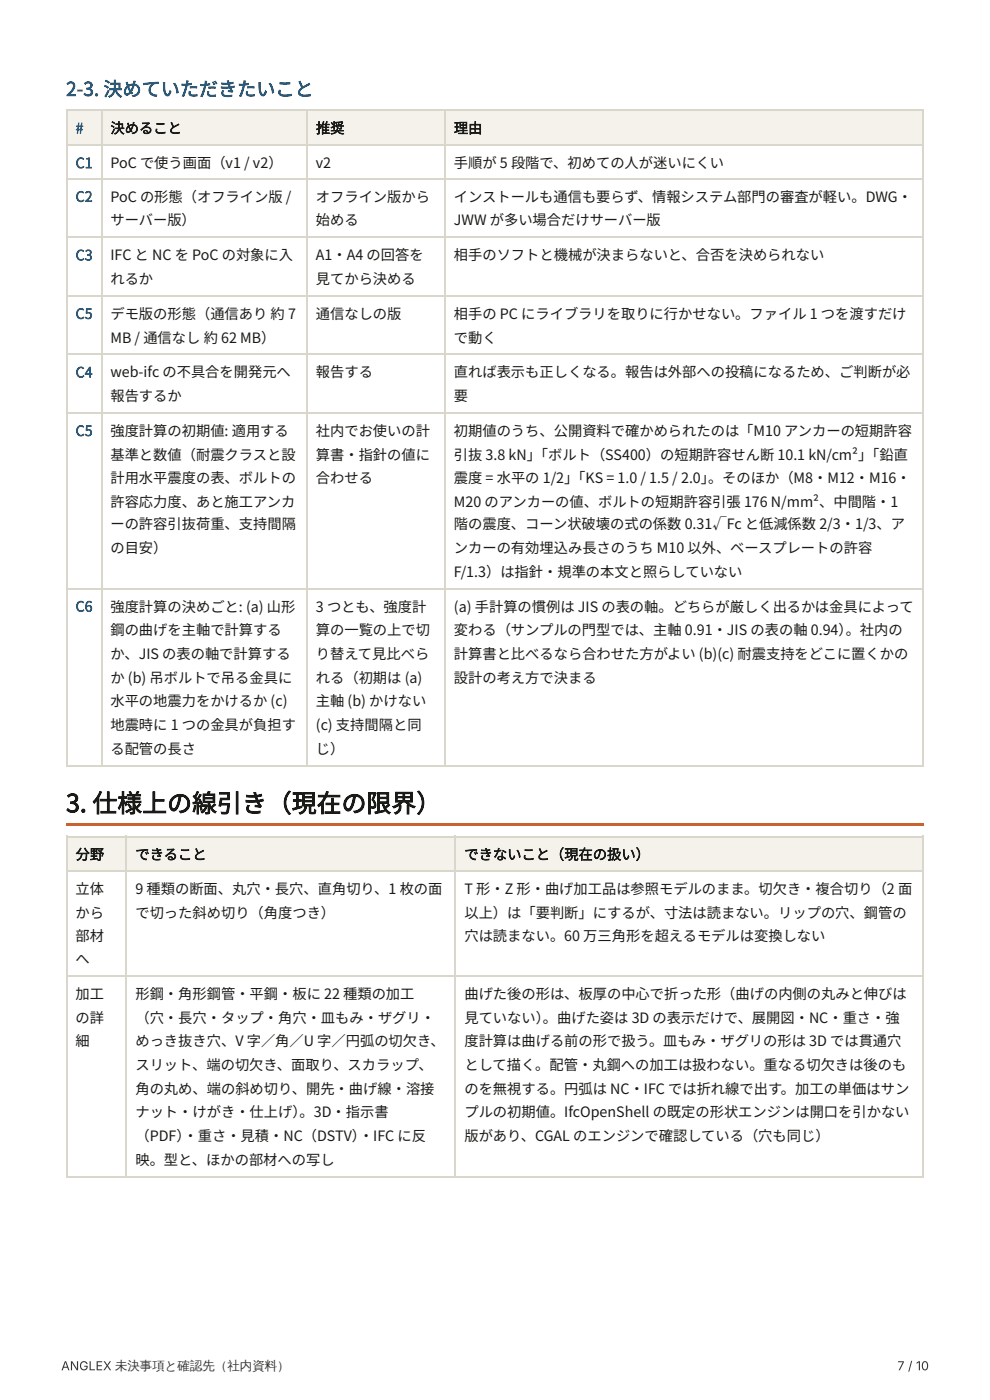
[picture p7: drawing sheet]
<svg xmlns="http://www.w3.org/2000/svg" width="210mm" height="297mm" viewBox="0 0 210 297" stroke-linecap="round" stroke-linejoin="round" font-family="sans-serif">
<defs><g id="words">
<text font-size="5.3" fill="#1a1a17" x="14" y="172.5">3. 仕様上の線引き（現在の限界）</text>
<text font-size="4.1" fill="#1f5f8b" x="14" y="20.4">2-3. 決めていただきたいこと</text>
<g font-size="3" fill="#1f5f8b">
<text x="16" y="28.3">#</text>
<text x="16" y="35.7">C1</text>
<text x="16" y="42.9">C2</text>
<text x="16" y="55.3">C3</text>
<text x="16" y="67.7">C5</text>
<text x="16" y="80.2">C4</text>
<text x="16" y="92.6">C5</text>
<text x="16" y="129.9">C6</text>
</g>
<g font-size="3" fill="#1a1a17">
<text x="23.5" y="28.3">決めること</text>
<text x="67.1" y="28.3">推奨</text>
<text x="96.4" y="28.3">理由</text>
<text x="23.5" y="35.7">PoC で使う画面（v1 / v2）</text>
<text x="67.1" y="35.7">v2</text>
<text x="96.4" y="35.7">手順が 5 段階で、初めての人が迷いにくい</text>
<text x="23.5" y="42.9">PoC の形態（オフライン版 /</text>
<text x="23.5" y="47.9">サーバー版）</text>
<text x="67.1" y="42.9">オフライン版から</text>
<text x="67.1" y="47.9">始める</text>
<text x="96.4" y="42.9">インストールも通信も要らず、情報システム部門の審査が軽い。DWG・</text>
<text x="96.4" y="47.9">JWW が多い場合だけサーバー版</text>
<text x="23.5" y="55.3">IFC と NC を PoC の対象に入</text>
<text x="67.1" y="55.3">A1・</text>
<text x="73.6" y="55.3">A4 の回答を</text>
<text x="96.4" y="55.3">相手のソフトと機械が決まらないと、合否を決められない</text>
<text x="23.5" y="60.3">れるか</text>
<text x="67.1" y="60.3">見てから決める</text>
<text x="23.5" y="67.7">デモ版の形態（通信あり 約 7</text>
<text x="67.1" y="67.7">通信なしの版</text>
<text x="96.4" y="67.7">相手の PC にライブラリを取りに行かせない。ファイル 1 つを渡すだけ</text>
<text x="23.5" y="72.8">MB / 通信なし 約 62 MB）</text>
<text x="96.4" y="72.8">で動く</text>
<text x="23.5" y="80.2">web-ifc の不具合を開発元へ</text>
<text x="67.1" y="80.2">報告する</text>
<text x="96.4" y="80.2">直れば表示も正しくなる。報告は外部への投稿になるため、ご判断が必</text>
<text x="23.5" y="85.2">報告するか</text>
<text x="96.4" y="85.2">要</text>
<text x="23.5" y="92.6">強度計算の初期値: 適用する</text>
<text x="67.1" y="92.6">社内でお使いの計</text>
<text x="96.4" y="92.6">初期値のうち、公開資料で確かめられたのは「M10 アンカーの短期許容</text>
<text x="23.5" y="97.6">基準と数値（耐震クラスと設</text>
<text x="67.1" y="97.6">算書・</text>
<text x="76.2" y="97.6">指針の値に</text>
<text x="96.4" y="97.6">引抜 3.8 kN」</text>
<text x="113.4" y="97.6">「ボルト（SS400）の短期許容せん断 10.1 kN/cm²」</text>
<text x="183.7" y="97.6">「鉛直</text>
<text x="23.5" y="102.7">計用水平震度の表、ボルトの</text>
<text x="23.5" y="107.7">許容応力度、あと施工アンカ</text>
<text x="67.1" y="102.7">合わせる</text>
<text x="96.4" y="102.7">震度 = 水平の 1/2」</text>
<text x="96.4" y="107.7">M20 のアンカーの値、ボルトの短期許容引張 176 N/mm²、中間階・</text>
<text x="121.3" y="102.7">「KS = 1.0 / 1.5 / 2.0」</text>
<text x="150.4" y="102.7">。そのほか（M8・</text>
<text x="175.7" y="102.7">M12・</text>
<text x="184.6" y="102.7">M16・</text>
<text x="189.1" y="107.7">1</text>
<text x="23.5" y="112.4">ーの許容引抜荷重、支持間隔</text>
<text x="96.4" y="112.4">階の震度、コーン状破壊の式の係数 0.31√Fc と低減係数 2/3・</text>
<text x="181.6" y="112.4">1/3、ア</text>
<text x="23.5" y="117.5">の目安）</text>
<text x="96.4" y="117.5">ンカーの有効埋込み長さのうち M10 以外、ベースプレートの許容</text>
<text x="96.4" y="122.5">F/1.3）は指針・</text>
<text x="118.4" y="122.5">規準の本文と照らしていない</text>
<text x="23.5" y="129.9">強度計算の決めごと: (a) 山形</text>
<text x="67.1" y="129.9">3 つとも、強度計</text>
<text x="96.4" y="129.9">(a) 手計算の慣例は JIS の表の軸。どちらが厳しく出るかは金具によって</text>
<text x="23.5" y="134.9">鋼の曲げを主軸で計算する</text>
<text x="67.1" y="134.9">算の一覧の上で切</text>
<text x="96.4" y="134.9">変わる（サンプルの門型では、主軸 0.91・</text>
<text x="154.4" y="134.9">JIS の表の軸 0.94）</text>
<text x="179.6" y="134.9">。社内の</text>
<text x="23.5" y="140">か、JIS の表の軸で計算する</text>
<text x="67.1" y="140">り替えて見比べら</text>
<text x="96.4" y="140">計算書と比べるなら合わせた方がよい (b)(c) 耐震支持をどこに置くかの</text>
<text x="23.5" y="145">か (b) 吊ボルトで吊る金具に</text>
<text x="67.1" y="145">れる（初期は (a)</text>
<text x="96.4" y="145">設計の考え方で決まる</text>
<text x="23.5" y="150">水平の地震力をかけるか (c)</text>
<text x="23.5" y="155">地震時に 1 つの金具が負担す</text>
<text x="67.1" y="150">主軸 (b) かけない</text>
<text x="67.1" y="155">(c) 支持間隔と同</text>
<text x="23.5" y="160.1">る配管の長さ</text>
<text x="67.1" y="160.1">じ）</text>
<text x="16" y="182.6">分野</text>
<text x="28.8" y="182.6">できること</text>
<text x="98.6" y="182.6">できないこと（現在の扱い）</text>
<text x="16" y="190">立体</text>
<text x="28.8" y="190">9 種類の断面、丸穴・</text>
<text x="58.4" y="190">長穴、直角切り、1 枚の面</text>
<text x="98.6" y="190">T 形・</text>
<text x="107.2" y="190">Z 形・</text>
<text x="115.7" y="190">曲げ加工品は参照モデルのまま。切欠き・</text>
<text x="173.2" y="190">複合切り（2 面</text>
<text x="16" y="195">から</text>
<text x="28.8" y="195">で切った斜め切り（角度つき）</text>
<text x="98.6" y="195">以上）は「要判断」にするが、寸法は読まない。リップの穴、鋼管の</text>
<text x="16" y="199.8">部材</text>
<text x="98.6" y="199.8">穴は読まない。60 万三角形を超えるモデルは変換しない</text>
<text x="16" y="204.8">へ</text>
<text x="16" y="212.2">加工</text>
<text x="28.8" y="212.2">形鋼・</text>
<text x="37.9" y="212.2">角形鋼管・</text>
<text x="53" y="212.2">平鋼・</text>
<text x="62.1" y="212.2">板に 22 種類の加工</text>
<text x="98.6" y="212.2">曲げた後の形は、板厚の中心で折った形（曲げの内側の丸みと伸びは</text>
<text x="16" y="217.2">の詳</text>
<text x="28.8" y="217.2">（穴・</text>
<text x="37.9" y="217.2">長穴・</text>
<text x="46.9" y="217.2">タップ・</text>
<text x="59.1" y="217.2">角穴・</text>
<text x="68.2" y="217.2">皿もみ・</text>
<text x="80.3" y="217.2">ザグリ・</text>
<text x="98.6" y="217.2">見ていない）</text>
<text x="115.3" y="217.2">。曲げた姿は 3D の表示だけで、展開図・</text>
<text x="171.8" y="217.2">NC・</text>
<text x="178.9" y="217.2">重さ・</text>
<text x="188" y="217.2">強</text>
<text x="16" y="222.3">細</text>
<text x="28.8" y="222.3">めっき抜き穴、V 字／角／U 字／円弧の切欠き、</text>
<text x="28.8" y="227.3">スリット、端の切欠き、面取り、スカラップ、</text>
<text x="98.6" y="222.3">度計算は曲げる前の形で扱う。皿もみ・</text>
<text x="98.6" y="227.3">として描く。配管・</text>
<text x="125.8" y="227.3">丸鋼への加工は扱わない。重なる切欠きは後のも</text>
<text x="153" y="222.3">ザグリの形は 3D では貫通穴</text>
<text x="28.8" y="232.3">角の丸め、端の斜め切り、開先・</text>
<text x="74.1" y="232.3">曲げ線・</text>
<text x="86.2" y="232.3">溶接</text>
<text x="98.6" y="232.3">のを無視する。円弧は NC・</text>
<text x="136.7" y="232.3">IFC では折れ線で出す。加工の単価はサン</text>
<text x="28.8" y="237.3">ナット・</text>
<text x="40.9" y="237.3">けがき・</text>
<text x="53" y="237.3">仕上げ）</text>
<text x="63.6" y="237.3">。3D・</text>
<text x="73.4" y="237.3">指示書</text>
<text x="98.6" y="237.3">プルの初期値。IfcOpenShell の既定の形状エンジンは開口を引かない</text>
<text x="28.8" y="242.4">（PDF） 重さ・</text>
<text x="39" y="242.4">・</text>
<text x="51.1" y="242.4">見積・</text>
<text x="60.2" y="242.4">NC（DSTV） IFC に反</text>
<text x="76.2" y="242.4">・</text>
<text x="98.6" y="242.4">版があり、CGAL のエンジンで確認している（穴も同じ）</text>
<text x="28.8" y="247.4">映。型と、ほかの部材への写し</text>
</g>
<g font-size="2.6" fill="#343434">
<text x="13" y="291">ANGLEX 未決事項と確認先（社内資料）</text>
<text x="190.6" y="291">7 / 10</text>
</g>
</g></defs>
<g fill="#f4f2ea">
<path d="M14.3 23.3h7.1v7.4h-7.1z"/>
<path d="M21.4 23.3h43.7v7.4h-43.7z"/>
<path d="M65.1 23.3h29.4v7.4h-29.4z"/>
<path d="M94.5 23.3h101.6v7.4h-101.6z"/>
</g>
<g fill="none" stroke="#d9d6cc" stroke-width=".26">
<path d="M14 23.4h182.1M14 30.8h182.1M14 38h182.1M14.2 23.3v139.4M21.6 23.3v139.4M65.2 23.3v139.4M94.6 23.3v139.4M195.9 23.3v139.4M14 50.4h182.1M14 62.8h182.1M14 75.3h182.1M14 87.7h182.1"/>
<path d="M14 125h182.1M14 162.6h182.1"/>
</g>
<path d="M14 174.9h182.1v.5h-182.1z" fill="#c8622f"/>
<g fill="#f4f2ea">
<path d="M14.3 177.5h12.7v7.4h-12.7z"/>
<path d="M27 177.5h69.8v7.4h-69.8z"/>
<path d="M96.8 177.5h99.3v7.4h-99.3z"/>
</g>
<path d="M14 177.7h182.1M14.2 177.5v72.3M26.9 177.5v72.3M96.7 177.5v72.3M195.9 177.5v72.3M14 185.1h182.1M14 207.3h182.1M14 249.9h182.1" fill="none" stroke="#d9d6cc" stroke-width=".26"/>
<use href="#words"/>
</svg>
